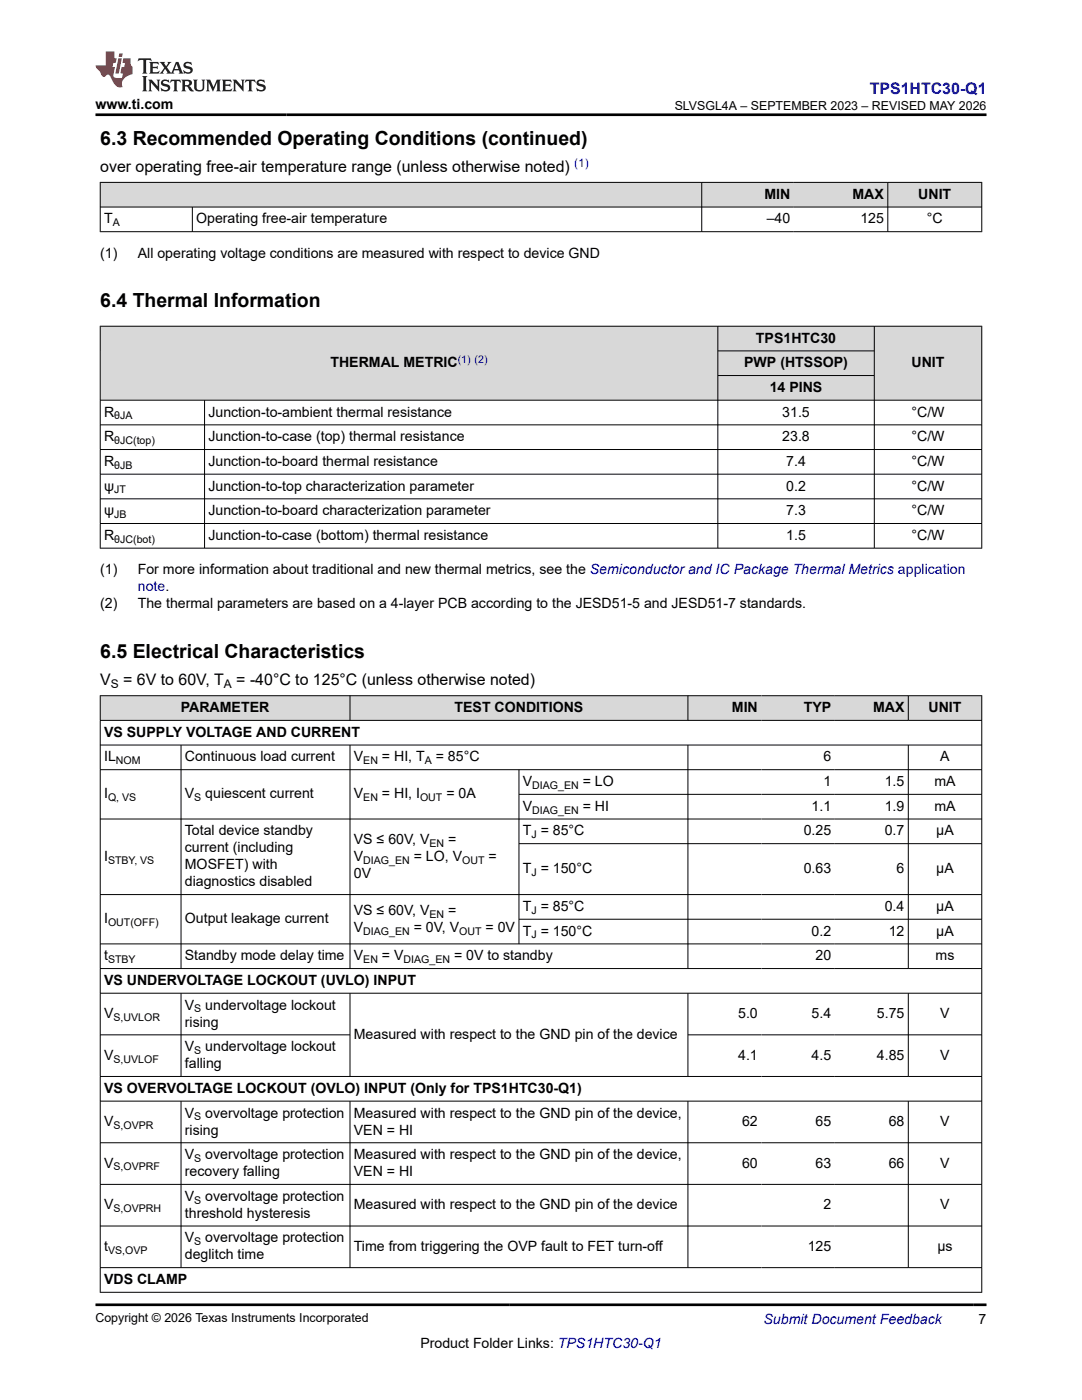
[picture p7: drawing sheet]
<svg xmlns="http://www.w3.org/2000/svg" width="216mm" height="279mm" viewBox="0 0 216 279" stroke-linecap="round" stroke-linejoin="round" font-family="sans-serif">
<defs><g id="words">
<g font-size="3.9">
<text x="20" y="28.8">6.3 Recommended Operating Conditions (continued)</text>
<text x="20" y="61.4">6.4 Thermal Information</text>
<text x="20" y="131.3">6.5 Electrical Characteristics</text>
</g>
<text font-size="3.2" fill="#00f" x="173.6" y="18.7">TPS1HTC30-Q1</text>
<g font-size="3.2">
<text x="20" y="34.3">over operating free-air temperature range (unless otherwise noted)</text>
<text x="20" y="136.7">V</text>
<text x="24.6" y="136.7">= 6V to 60V, T</text>
<text x="47.2" y="136.7">= -40°C to 125°C (unless otherwise noted)</text>
</g>
<g font-size="2.8">
<text x="19.1" y="21.8">www.ti.com</text>
<text x="152.5" y="39.7">MIN</text>
<text x="170.1" y="39.7">MAX</text>
<text x="183.2" y="39.7">UNIT</text>
<text x="20.8" y="44.6">T</text>
<text x="39.1" y="44.6">Operating free-air temperature</text>
<text x="153" y="44.6">–40</text>
<text x="171.7" y="44.6">125</text>
<text x="184.9" y="44.6">°C</text>
<text x="20" y="51.4">(1)</text>
<text x="27.5" y="51.4">All operating voltage conditions are measured with respect to device GND</text>
<text x="150.8" y="68.4">TPS1HTC30</text>
<text x="65.9" y="73.3">THERMAL METRIC</text>
<text x="148.5" y="73.3">PWP (HTSSOP)</text>
<text x="181.9" y="73.3">UNIT</text>
<text x="20.8" y="83.1">R</text>
<text x="41.6" y="83.1">Junction-to-ambient thermal resistance</text>
<text x="153.6" y="78.2">14 PINS</text>
<text x="156.1" y="83.1">31.5</text>
<text x="181.9" y="83.1">°C/W</text>
<text x="20.8" y="88.1">R</text>
<text x="41.6" y="88.1">Junction-to-case (top) thermal resistance</text>
<text x="156.1" y="88.1">23.8</text>
<text x="181.9" y="88.1">°C/W</text>
<text x="20.8" y="93">R</text>
<text x="41.6" y="93">Junction-to-board thermal resistance</text>
<text x="156.9" y="93">7.4</text>
<text x="181.9" y="93">°C/W</text>
<text x="20.8" y="97.9">ψ</text>
<text x="41.6" y="97.9">Junction-to-top characterization parameter</text>
<text x="156.9" y="97.9">0.2</text>
<text x="181.9" y="97.9">°C/W</text>
<text x="20.8" y="102.8">ψ</text>
<text x="20.8" y="107.7">R</text>
<text x="41.6" y="102.8">Junction-to-board characterization parameter</text>
<text x="41.6" y="107.7">Junction-to-case (bottom) thermal resistance</text>
<text x="156.9" y="102.8">7.3</text>
<text x="156.9" y="107.7">1.5</text>
<text x="181.9" y="102.8">°C/W</text>
<text x="181.9" y="107.7">°C/W</text>
<text x="20" y="114.5">(1)</text>
<text x="27.5" y="114.5">For more information about traditional and new thermal metrics, see the Semiconductor and IC Package Thermal Metrics application</text>
<text x="20" y="121.3">(2)</text>
<text x="27.5" y="121.3">The thermal parameters are based on a 4-layer PCB according to the JESD51-5 and JESD51-7 standards.</text>
<text x="36.1" y="142.1">PARAMETER</text>
<text x="90.7" y="142.1">TEST CONDITIONS</text>
<text x="146" y="142.1">MIN</text>
<text x="160.4" y="142.1">TYP</text>
<text x="174.2" y="142.1">MAX</text>
<text x="185.3" y="142.1">UNIT</text>
<text x="20.8" y="147">VS SUPPLY VOLTAGE AND CURRENT</text>
<text x="20.8" y="152">IL</text>
<text x="36.9" y="152">Continuous load current</text>
<text x="70.6" y="152">V</text>
<text x="76.2" y="152">= HI, T</text>
<text x="87" y="152">= 85°C</text>
<text x="164.3" y="152">6</text>
<text x="187.6" y="152">A</text>
<text x="20.8" y="159.3">I</text>
<text x="36.9" y="159.3">V</text>
<text x="41" y="159.3">quiescent current</text>
<text x="70.6" y="159.3">V</text>
<text x="76.2" y="159.3">= HI, I</text>
<text x="89.1" y="159.3">= 0A</text>
<text x="104.3" y="156.9">V</text>
<text x="104.3" y="161.8">V</text>
<text x="116.3" y="156.9">= LO</text>
<text x="116.3" y="161.8">= HI</text>
<text x="162" y="161.8">1.1</text>
<text x="164.3" y="156.9">1</text>
<text x="176.6" y="156.9">1.5</text>
<text x="176.6" y="161.8">1.9</text>
<text x="186.5" y="156.9">mA</text>
<text x="186.5" y="161.8">mA</text>
<text x="36.9" y="166.7">Total device standby</text>
<text x="104.3" y="166.7">T = 85°C</text>
<text x="160.4" y="166.7">0.25</text>
<text x="176.6" y="166.7">0.7</text>
<text x="186.8" y="166.7">µA</text>
<text x="20.8" y="171.8">I</text>
<text x="36.9" y="170.1">current (including</text>
<text x="36.9" y="173.5">MOSFET) with</text>
<text x="70.6" y="171.8">V</text>
<text x="70.6" y="168.4">VS ≤ 60V, V</text>
<text x="82.6" y="171.8">= LO, V</text>
<text x="89.4" y="168.4">=</text>
<text x="97.5" y="171.8">=</text>
<text x="36.9" y="176.9">diagnostics disabled</text>
<text x="70.6" y="175.2">0V</text>
<text x="104.3" y="174.3">T = 150°C</text>
<text x="160.4" y="174.3">0.63</text>
<text x="178.9" y="174.3">6</text>
<text x="186.8" y="174.3">µA</text>
<text x="20.8" y="184.3">I</text>
<text x="36.9" y="184.3">Output leakage current</text>
<text x="70.6" y="186">V</text>
<text x="70.6" y="182.6">VS ≤ 60V, V</text>
<text x="82.6" y="186">= 0V, V</text>
<text x="89.4" y="182.6">=</text>
<text x="96.9" y="186">= 0V</text>
<text x="104.3" y="181.8">T = 85°C</text>
<text x="176.6" y="181.8">0.4</text>
<text x="186.8" y="181.8">µA</text>
<text x="20.8" y="191.6">t</text>
<text x="36.9" y="191.6">Standby mode delay time</text>
<text x="70.6" y="191.6">V</text>
<text x="76.2" y="191.6">= V</text>
<text x="90.6" y="191.6">= 0V to standby</text>
<text x="104.3" y="186.7">T = 150°C</text>
<text x="162" y="186.7">0.2</text>
<text x="162.7" y="191.6">20</text>
<text x="177.3" y="186.7">12</text>
<text x="186.7" y="191.6">ms</text>
<text x="186.8" y="186.7">µA</text>
<text x="20.8" y="196.6">VS UNDERVOLTAGE LOCKOUT (UVLO) INPUT</text>
<text x="20.8" y="203.2">V</text>
<text x="36.9" y="201.5">V</text>
<text x="41" y="201.5">undervoltage lockout</text>
<text x="147.3" y="203.2">5.0</text>
<text x="162" y="203.2">5.4</text>
<text x="175" y="203.2">5.75</text>
<text x="187.6" y="203.2">V</text>
<text x="36.9" y="209.8">V</text>
<text x="36.9" y="204.9">rising</text>
<text x="41" y="209.8">undervoltage lockout</text>
<text x="70.6" y="207.3">Measured with respect to the GND pin of the device</text>
<text x="20.8" y="211.5">V</text>
<text x="36.9" y="213.2">falling</text>
<text x="147.3" y="211.5">4.1</text>
<text x="162" y="211.5">4.5</text>
<text x="175" y="211.5">4.85</text>
<text x="187.6" y="211.5">V</text>
<text x="20.8" y="218.1">VS OVERVOLTAGE LOCKOUT (OVLO) INPUT (Only for TPS1HTC30-Q1)</text>
<text x="20.8" y="224.7">V</text>
<text x="36.9" y="223">V</text>
<text x="36.9" y="226.4">rising</text>
<text x="41" y="223">overvoltage protection</text>
<text x="70.6" y="223">Measured with respect to the GND pin of the device,</text>
<text x="70.6" y="226.4">VEN = HI</text>
<text x="148.1" y="224.7">62</text>
<text x="162.7" y="224.7">65</text>
<text x="177.3" y="224.7">68</text>
<text x="187.6" y="224.7">V</text>
<text x="20.8" y="233">V</text>
<text x="36.9" y="231.3">V</text>
<text x="41" y="231.3">overvoltage protection</text>
<text x="70.6" y="231.3">Measured with respect to the GND pin of the device,</text>
<text x="148.1" y="233">60</text>
<text x="162.7" y="233">63</text>
<text x="177.3" y="233">66</text>
<text x="187.6" y="233">V</text>
<text x="36.9" y="239.6">V</text>
<text x="36.9" y="234.7">recovery falling</text>
<text x="41" y="239.6">overvoltage protection</text>
<text x="70.6" y="234.7">VEN = HI</text>
<text x="20.8" y="241.3">V</text>
<text x="36.9" y="243">threshold hysteresis</text>
<text x="70.6" y="241.3">Measured with respect to the GND pin of the device</text>
<text x="164.3" y="241.3">2</text>
<text x="187.6" y="241.3">V</text>
<text x="20.8" y="249.6">t</text>
<text x="36.9" y="248">V</text>
<text x="36.9" y="251.3">deglitch time</text>
<text x="41" y="248">overvoltage protection</text>
<text x="70.6" y="249.6">Time from triggering the OVP fault to FET turn-off</text>
<text x="161.2" y="249.6">125</text>
<text x="187.1" y="249.6">µs</text>
<text x="20.8" y="256.3">VDS CLAMP</text>
<text x="83.9" y="269">Product Folder Links: TPS1HTC30-Q1</text>
<text x="195.3" y="264.2">7</text>
</g>
<g font-size="2.8" fill="#00f">
<text x="27.5" y="117.9">note.</text>
<text x="152.4" y="264.2">Submit Document Feedback</text>
</g>
<g font-size="2.5">
<text x="134.6" y="21.9">SLVSGL4A – SEPTEMBER 2023 – REVISED MAY 2026</text>
<text x="19.1" y="263.9">Copyright © 2026 Texas Instruments Incorporated</text>
</g>
<text font-size="2.4" fill="#00f" x="114.6" y="33.2">(1)</text>
<g font-size="2.4">
<text x="22.1" y="137.4">S</text>
<text x="44.7" y="137.4">A</text>
</g>
<g font-size="2.1">
<text x="22.5" y="45.2">A</text>
<text x="22.8" y="83.7">θJA</text>
<text x="22.8" y="88.6">θJC(top)</text>
<text x="22.8" y="93.5">θJB</text>
<text x="22.8" y="98.5">JT</text>
<text x="22.8" y="103.4">JB</text>
<text x="22.8" y="108.3">θJC(bot)</text>
<text x="23.1" y="152.5">NOM</text>
<text x="72.5" y="152.5">EN</text>
<text x="84.8" y="152.5">A</text>
<text x="21.6" y="159.9">Q, VS</text>
<text x="38.8" y="159.9">S</text>
<text x="72.5" y="159.9">EN</text>
<text x="83.8" y="159.9">OUT</text>
<text x="106.2" y="157.4">DIAG_EN</text>
<text x="106" y="167.3">J</text>
<text x="106.2" y="162.4">DIAG_EN</text>
<text x="21.6" y="172.4">STBY, VS</text>
<text x="72.5" y="172.4">DIAG_EN</text>
<text x="85.7" y="169">EN</text>
<text x="92.2" y="172.4">OUT</text>
<text x="106" y="174.8">J</text>
<text x="21.6" y="184.8">OUT(OFF)</text>
<text x="85.7" y="183.1">EN</text>
<text x="106" y="182.4">J</text>
<text x="72.5" y="186.5">DIAG_EN</text>
<text x="91.6" y="186.5">OUT</text>
<text x="106" y="187.3">J</text>
<text x="21.6" y="192.2">STBY</text>
<text x="72.5" y="192.2">EN</text>
<text x="80.5" y="192.2">DIAG_EN</text>
<text x="22.6" y="203.7">S,UVLOR</text>
<text x="38.8" y="202.1">S</text>
<text x="22.6" y="212.1">S,UVLOF</text>
<text x="38.8" y="210.4">S</text>
<text x="22.6" y="225.3">S,OVPR</text>
<text x="38.8" y="223.6">S</text>
<text x="22.6" y="233.6">S,OVPRF</text>
<text x="38.8" y="231.9">S</text>
<text x="22.6" y="241.9">S,OVPRH</text>
<text x="38.8" y="240.2">S</text>
<text x="21.6" y="250.2">VS,OVP</text>
<text x="38.8" y="248.5">S</text>
</g>
<text font-size="2.1" fill="#00f" x="91.3" y="72.4">(1) (2)</text>
</g></defs>
<g fill="#d8d8d8">
<path d="M20 36.4h175.9v4.9h-175.9z" fill-rule="evenodd"/>
<path d="M20.1 36.5h119.9v4.8h-119.9z" fill-rule="evenodd"/>
<path d="M140.1 36.5h18.3v4.8h-18.3z" fill-rule="evenodd"/>
<path d="M158.4 36.5h18.7v4.8h-18.7z" fill-rule="evenodd"/>
<path d="M177.2 36.5h18.6v4.8h-18.6z" fill-rule="evenodd"/>
</g>
<path d="M19.9 36.4h176.1M20 36.3v10M140 36.3v10M177.2 36.3v10M195.9 36.3v10M19.9 41.3h176.1M19.9 46.2h176.1M38.4 41.3v5" fill="none" stroke="#000" stroke-width=".2"/>
<g fill="#d8d8d8">
<path d="M20 65.1h175.9v4.9h-175.9z" fill-rule="evenodd"/>
<path d="M20.1 65.2h123.1v14.6h-123.1z" fill-rule="evenodd"/>
<path d="M143.3 65.2h31.1v4.8h-31.1z" fill-rule="evenodd"/>
<path d="M174.5 65.2h21.3v14.6h-21.3z" fill-rule="evenodd"/>
<path d="M143.3 70.1h31.1v4.8h-31.1z" fill-rule="evenodd"/>
<path d="M143.3 75h31.1v4.8h-31.1z" fill-rule="evenodd"/>
</g>
<g fill="none" stroke="#000" stroke-width=".2">
<path d="M19.9 65.1h176.1M19.9 79.9h176.1M20 65v44.5M40.8 79.9v29.6M143.2 65v44.5M143.2 70h31.3M143.2 74.9h31.3M174.5 65v44.5M195.9 65v44.5M19.9 84.8h176.1M19.9 89.7h176.1M19.9 94.6h176.1"/>
<path d="M19.9 99.6h176.1M19.9 104.5h176.1M19.9 109.4h176.1"/>
</g>
<g fill="#d8d8d8">
<path d="M20 138.8h175.9v5h-175.9z" fill-rule="evenodd"/>
<path d="M20.1 138.9h49.7v4.8h-49.7z" fill-rule="evenodd"/>
<path d="M69.9 138.9h67.3v4.8h-67.3z" fill-rule="evenodd"/>
<path d="M137.3 138.9h14.6v4.8h-14.6z" fill-rule="evenodd"/>
<path d="M151.9 138.9h14.7v4.8h-14.7z" fill-rule="evenodd"/>
<path d="M166.6 138.9h14.6v4.8h-14.6z" fill-rule="evenodd"/>
<path d="M181.3 138.9h14.5v4.8h-14.5z" fill-rule="evenodd"/>
</g>
<g fill="none" stroke="#000" stroke-width=".2">
<path d="M19.9 138.8h176.1M20 138.8v119.2M69.8 138.8v5M137.3 138.8v5M181.2 138.8v5M195.9 138.8v119.2M19.9 143.8h176.1M19.9 148.7h176.1M19.9 153.6h176.1M36.1 148.7v44.7M69.8 148.7v44.7M103.6 153.6v34.8"/>
<path d="M103.6 158.5h92.4M137.3 148.7v44.7M181.2 148.7v44.7M19.9 163.5h176.1M19.9 178.5h176.1M103.6 168.4h92.4M19.9 188.4h176.1M19.9 193.3h176.1M19.9 198.2h176.1M36.1 198.2v16.7M69.8 198.2v16.7M103.6 183.5h92.4"/>
<path d="M137.3 198.2v16.7M181.2 198.2v16.7M19.9 206.5h50M19.9 214.8h176.1M19.9 219.8h176.1M36.1 219.8v33.2M69.8 219.8v33.2M137.3 219.8v33.2M137.3 206.5h58.7M181.2 219.8v33.2M19.9 228.1h176.1M19.9 236.4h176.1"/>
<path d="M19.9 244.7h176.1M19.9 253h176.1M19.9 257.9h176.1"/>
</g>
<path d="M27.7 11.6l-.2 .6 .5-.2h.6v.1v2.2l-.2 .4h1l-.2-.4v-2.2v-.1h.5l.5 .2-.1-.6zM29.8 12.4l.2 .3v1.6l-.2 .4h1.9l.1-.6a1.08 1.08 0 0 1-1.3 .2v-.7h.6l.4 .2v-.7l-.4 .2h-.6v-.5l.2-.2a1 1 0 0 1 1 .3l-.1-.5zM31.8 12.4l1 1.1-1 1.2h.9l-.2-.2 .4-.8 .5 .8-.2 .2h1.6l-.2-.2 .1-.5h1l.1 .5-.1 .2h.9l-.2-.4-.8-1.9h-.5l-1 2.1-.8-1.1 .9-1h-.8l.2 .2-.5 .6-.3-.6 .1-.2zM35.2 12.8l.4 1h-.8zM36.8 12.5a.65 .65 0 0 0-.2 .7 .65 .65 0 0 0 .6 .5l.7 .1 .1 .3a.79 .79 0 0 1-.7 .4 .79 .79 0 0 1-.7-.5l.1 .7 .2-.1a.93 .93 0 0 0 1.1 0 .93 .93 0 0 0 .4-.9 1.46 1.46 0 0 0-1.2-.6l-.1-.3a1.09 1.09 0 0 1 1.2 .2l-.2-.6-.1 .1-.6-.2zM28.4 15.2l.2 .4v2.2l-.2 .4h1l-.2-.4v-2.2l.2-.4zM29.6 15.9l.2 .4v1.5l-.2 .4h.8l-.3-.4v-1.3l1.7 1.8v-2l.2-.4h-.8l.2 .2 .1 1.1-1.2-1.3zM32.3 16a.65 .65 0 0 0-.2 .8 .65 .65 0 0 0 .7 .4l.6 .2 .1 .2a.79 .79 0 0 1-.7 .4 .79 .79 0 0 1-.7-.5l.1 .7 .2-.1a.93 .93 0 0 0 1.1 .1 .93 .93 0 0 0 .4-1 1.46 1.46 0 0 0-1.2-.5l-.1-.4a1.09 1.09 0 0 1 1.2 .2l-.2-.6-.1 .1-.6-.1zM34.1 15.9l-.1 .6a.63 .63 0 0 1 .7-.3l.1 1.6-.3 .4h1l-.2-.4v-1.6a.66 .66 0 0 1 .8 .3l-.1-.6zM36.2 15.9l.2 .4v1.5l-.2 .4h.9l-.2-.2v-.7h.5l.1 .2a.79 .79 0 0 0 1.2 .6l-1-.9a.61 .61 0 0 0 .6-.6 .61 .61 0 0 0-.5-.7zM36.9 16.2h.2a.47 .47 0 0 1 .5 .1 .47 .47 0 0 1 .1 .5l-.2 .1-.6 .1zM38.5 15.9l.2 .2a2.27 2.27 0 0 0 .4 2 1.04 1.04 0 0 0 1.7-.7v-1.3l.2-.2h-.8l.2 .4v1.1a.6 .6 0 0 1-.6 .6 .6 .6 0 0 1-.6-.6v-1.1l.3-.4zM41.1 15.9l.2 .4v1.5l-.2 .4h.7l-.2-.4v-1.4l.9 1.9 .8-1.9v1.4l-.2 .4h1l-.3-.4v-1.5l.3-.4h-.8l-.7 1.5-.7-1.5zM44.3 15.9l.2 .4v1.5l-.2 .4h1.9l.1-.6a1.09 1.09 0 0 1-1.3 .2v-.7h.6l.4 .2v-.6l-.4 .2h-.6v-.6l.2-.1a1.01 1.01 0 0 1 1 .3l-.1-.6zM46.4 15.9l.3 .4v1.5l-.3 .4h.8l-.2-.4v-1.3l1.6 1.8v-2l.2-.4h-.7l.2 .2v1.1l-1.2-1.3zM49 15.9l-.1 .6a.63 .63 0 0 1 .8-.3v1.6l-.3 .4h1l-.2-.4v-1.6a.66 .66 0 0 1 .8 .3l-.1-.6zM51.4 16a.65 .65 0 0 0-.2 .8 .65 .65 0 0 0 .6 .4l.6 .2 .2 .2a.79 .79 0 0 1-.8 .4 .79 .79 0 0 1-.6-.5l.1 .7 .2-.1a.93 .93 0 0 0 1 .1 .93 .93 0 0 0 .5-1 1.46 1.46 0 0 0-1.3-.5l-.1-.4a1.09 1.09 0 0 1 1.3 .2l-.2-.6-.2 .1-.5-.1z" fill="#231f20"/>
<path d="M21.1 10.3v2.7h-2v.4l.9 1a.95 .95 0 0 0 .9 .9 .59 .59 0 0 1 .6-.4 .59 .59 0 0 1 .5 .3l.4 .8a1.59 1.59 0 0 0 2.1 1.4 1.61 1.61 0 0 1 1-2.3l1-.3-.1-1.5a1.59 1.59 0 0 1-.4-1.7h-1.4l-.2 .9h.5l-.1 .9h-.5l-.2 .9v.3l.4 .1-.2 .9h-.6a.73 .73 0 0 1-1.1-.7l.3-1.5h-.5l.2-.9h.5l.2-.9h-.5v-1.3zM23.6 11.6l-.6 3.1h.7l.6-3.1zM23.8 10.7l-.1 .6h.7l.1-.6z" fill="#ed1c24"/>
<path d="M19.1 22.9h177.8M19.1 260.4h177.8" fill="none" stroke="#000" stroke-width=".53"/>
<use href="#words"/>
</svg>
